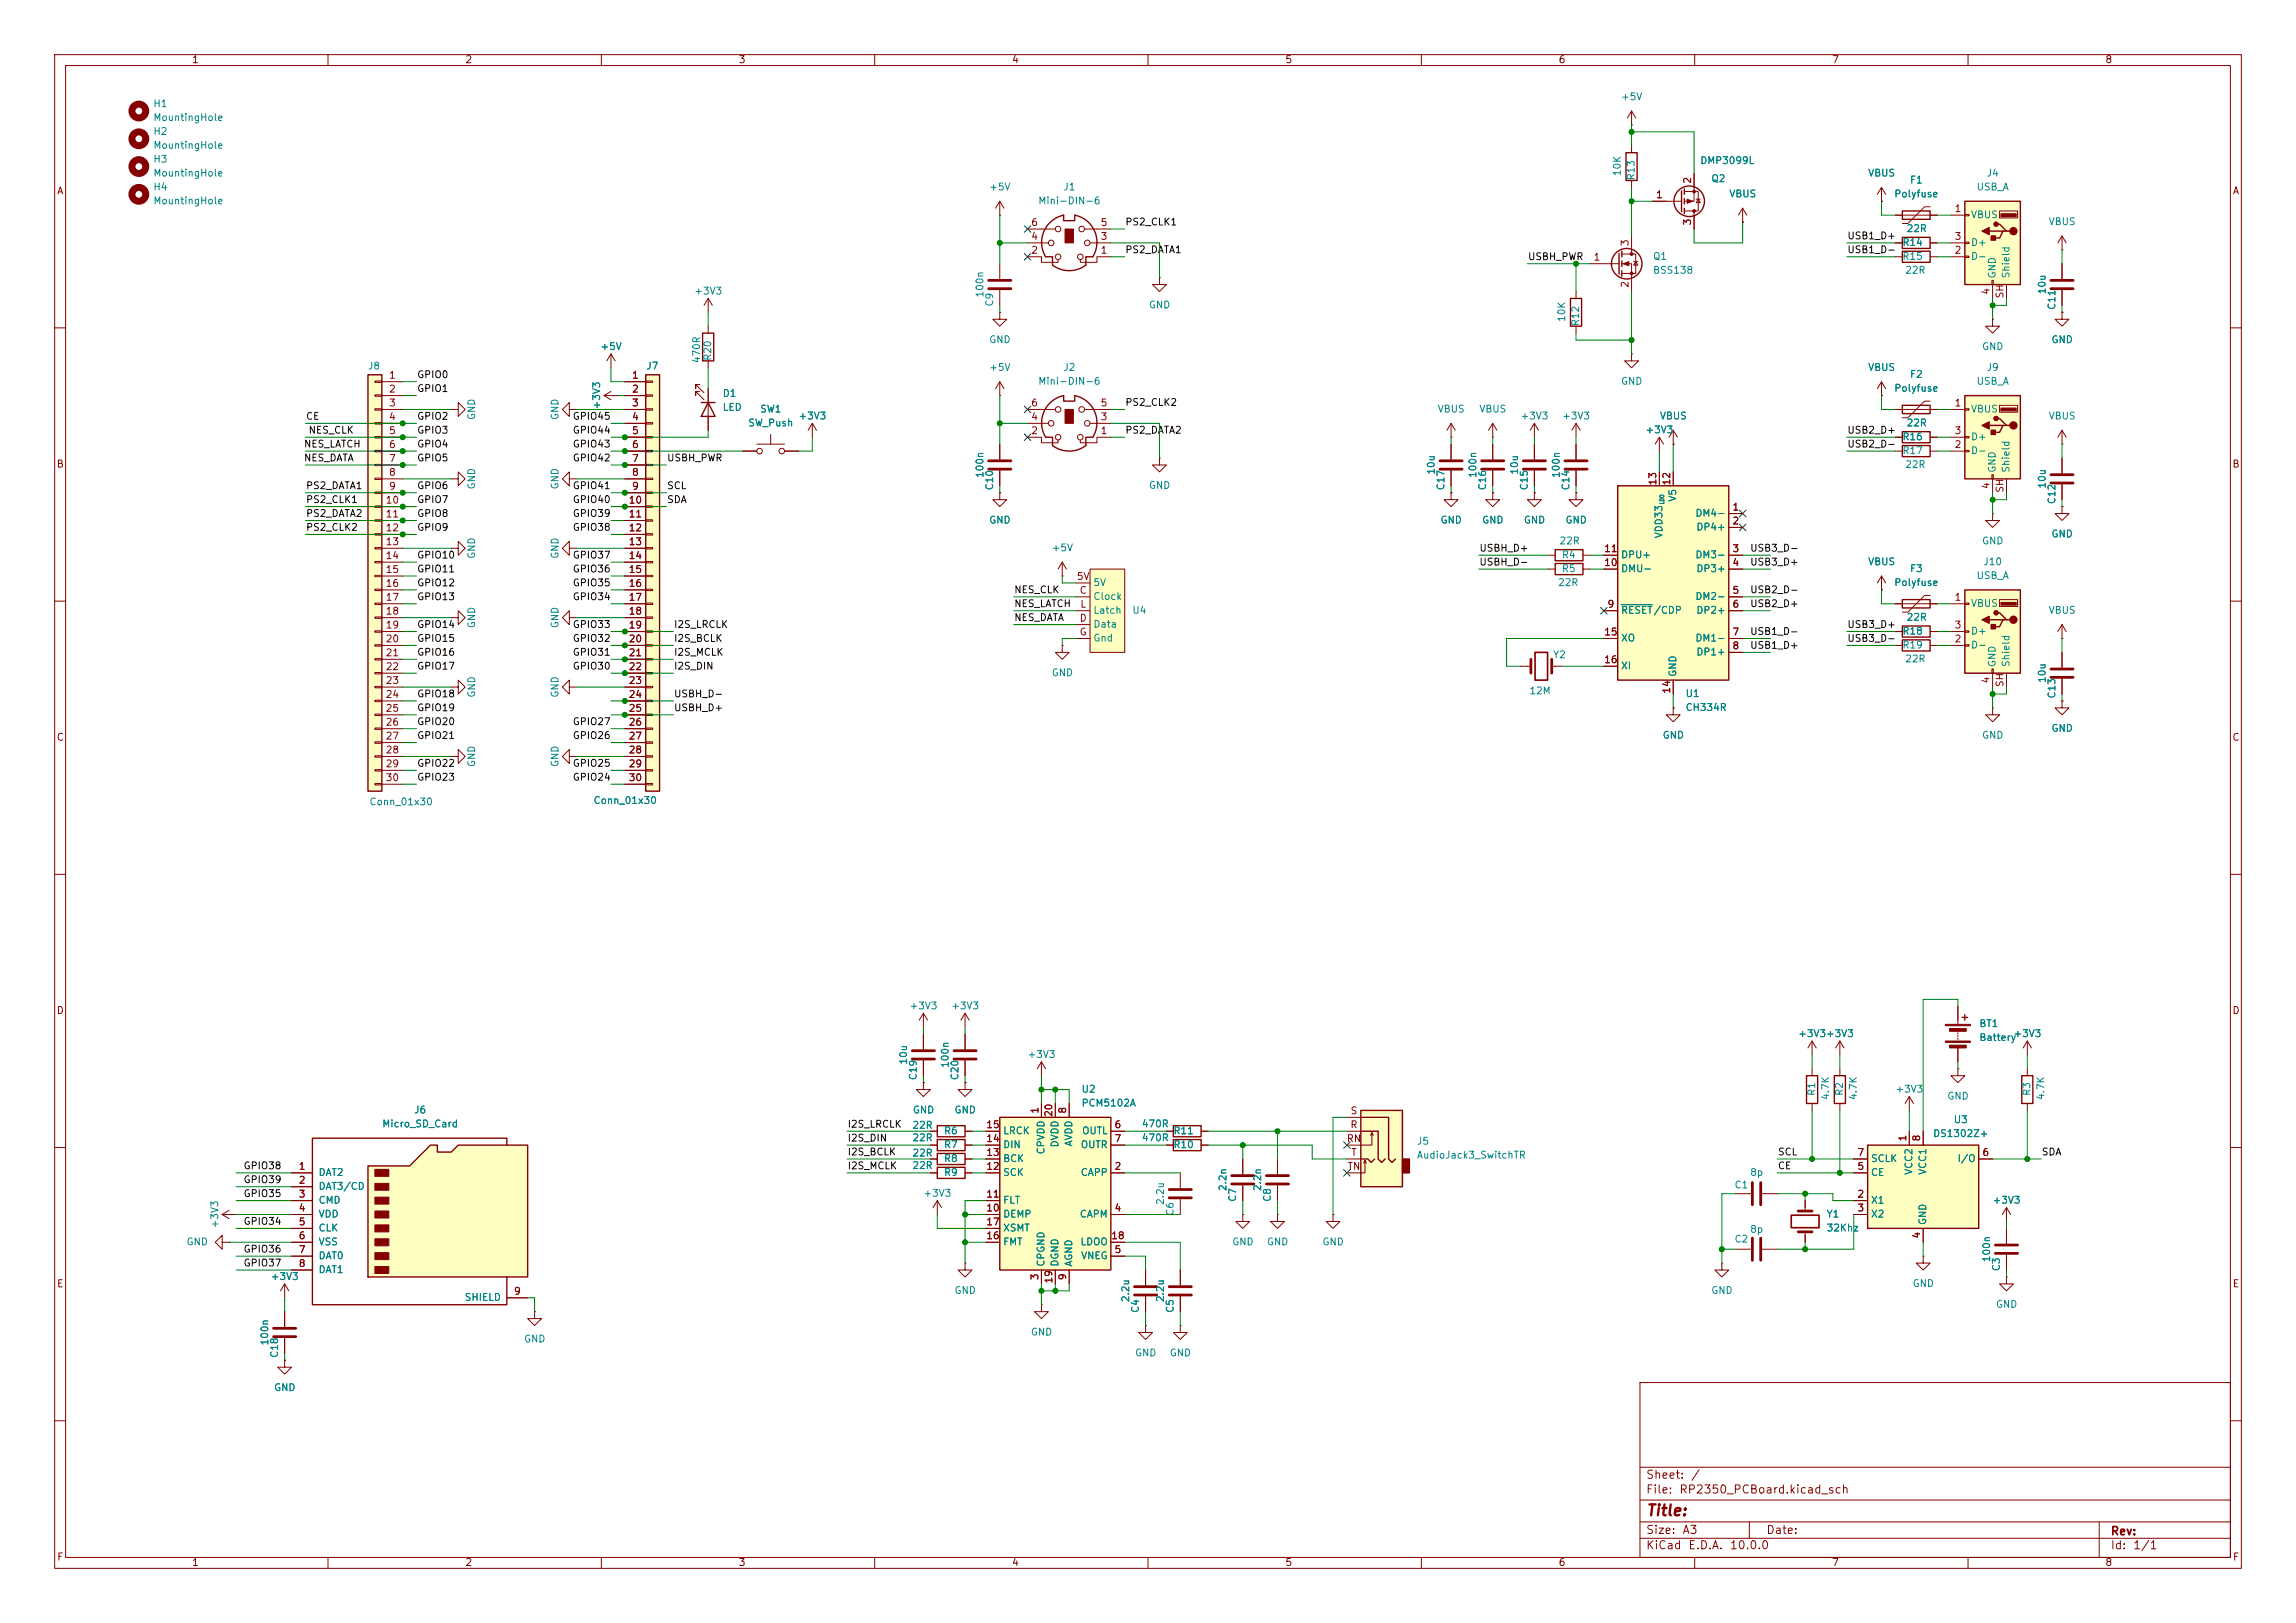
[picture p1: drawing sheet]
<svg xmlns="http://www.w3.org/2000/svg" width="420mm" height="297mm" viewBox="0 0 420 297" stroke-linecap="round" stroke-linejoin="round" font-family="sans-serif">
<defs><g id="words">
<text font-size="2" fill="#840000" x="301" y="277.9">Title:</text>
<g font-size="1.5" fill="#840000">
<text x="301" y="273.7">File:</text>
<text x="301" y="271">Sheet:</text>
<text x="307.1" y="273.7">RP2350_PCBoard.kicad_sch</text>
<text x="309.2" y="271">/</text>
<text x="301" y="281.1">Size:</text>
<text x="307.6" y="281.1">A3</text>
<text x="323" y="281.1">Date:</text>
<text x="386" y="281.3">Rev:</text>
<text x="301" y="283.9">KiCad</text>
<text x="308.7" y="283.9">E.D.A.</text>
<text x="316.3" y="283.9">10.0.0</text>
<text x="386" y="283.9">Id:</text>
<text x="390.1" y="283.9">1/1</text>
</g>
<g font-size="1.3" fill="#840000">
<text x="35" y="11.9">1</text>
<text x="85" y="11.9">2</text>
<text x="135" y="11.9">3</text>
<text x="185" y="11.9">4</text>
<text x="235" y="11.9">5</text>
<text x="285" y="11.9">6</text>
<text x="335" y="11.9">7</text>
<text x="385" y="11.9">8</text>
<text x="10.3" y="35.9">A</text>
<text x="309.6" y="33.7" transform="rotate(-90 309.6 33.7)">2</text>
<text x="408.3" y="35.9">A</text>
<text x="188.5" y="41.7">6</text>
<text x="201.2" y="41.7">5</text>
<text x="302.8" y="36.6">1</text>
<text x="309.6" y="41.3" transform="rotate(-90 309.6 41.3)">3</text>
<text x="357.4" y="39.1">1</text>
<text x="188.5" y="46.7">2</text>
<text x="188.5" y="44.2">4</text>
<text x="201.2" y="46.7">1</text>
<text x="201.2" y="44.2">3</text>
<text x="298.2" y="45.2" transform="rotate(-90 298.2 45.2)">3</text>
<text x="357.4" y="46.7">2</text>
<text x="357.4" y="44.2">3</text>
<text x="291.4" y="48">1</text>
<text x="298.2" y="52.8" transform="rotate(-90 298.2 52.8)">2</text>
<text x="364.2" y="54" transform="rotate(-90 364.2 54)">4</text>
<text x="366.8" y="54.7" transform="rotate(-90 366.8 54.7)">SH</text>
<text x="71" y="69.6">1</text>
<text x="115.5" y="69.6">1</text>
<text x="71" y="72.1">2</text>
<text x="71" y="74.7">3</text>
<text x="71" y="77.2">4</text>
<text x="115.5" y="72.1">2</text>
<text x="115.5" y="74.7">3</text>
<text x="115.5" y="77.2">4</text>
<text x="188.5" y="77.2">4</text>
<text x="188.5" y="74.7">6</text>
<text x="201.2" y="77.2">3</text>
<text x="201.2" y="74.7">5</text>
<text x="357.4" y="74.7">1</text>
<text x="71" y="79.8">5</text>
<text x="71" y="82.3">6</text>
<text x="115.5" y="79.8">5</text>
<text x="115.5" y="82.3">6</text>
<text x="188.5" y="79.8">2</text>
<text x="201.2" y="79.8">1</text>
<text x="357.4" y="82.3">2</text>
<text x="357.4" y="79.8">3</text>
<text x="10.3" y="85.9">B</text>
<text x="71" y="84.8">7</text>
<text x="71" y="87.4">8</text>
<text x="71" y="89.9">9</text>
<text x="115.5" y="84.8">7</text>
<text x="115.5" y="87.4">8</text>
<text x="115.5" y="89.9">9</text>
<text x="303.3" y="88.9" transform="rotate(-90 303.3 88.9)">13</text>
<text x="305.8" y="88.9" transform="rotate(-90 305.8 88.9)">12</text>
<text x="364.2" y="89.6" transform="rotate(-90 364.2 89.6)">4</text>
<text x="408.2" y="85.9">B</text>
<text x="70.4" y="92.5">10</text>
<text x="70.4" y="95">11</text>
<text x="114.9" y="92.5">10</text>
<text x="114.9" y="95">11</text>
<text x="316.8" y="93.7">1</text>
<text x="366.8" y="90.3" transform="rotate(-90 366.8 90.3)">SH</text>
<text x="70.4" y="97.5">12</text>
<text x="70.4" y="100.1">13</text>
<text x="114.9" y="97.5">12</text>
<text x="114.9" y="100.1">13</text>
<text x="293.3" y="101.3">11</text>
<text x="316.8" y="96.3">2</text>
<text x="316.8" y="101.3">3</text>
<text x="70.4" y="102.6">14</text>
<text x="70.4" y="105.2">15</text>
<text x="70.4" y="107.7">16</text>
<text x="114.9" y="102.6">14</text>
<text x="114.9" y="105.2">15</text>
<text x="114.9" y="107.7">16</text>
<text x="196.9" y="106.4">5V</text>
<text x="293.3" y="103.9">10</text>
<text x="316.8" y="103.9">4</text>
<text x="70.4" y="110.2">17</text>
<text x="70.4" y="112.8">18</text>
<text x="114.9" y="110.2">17</text>
<text x="114.9" y="112.8">18</text>
<text x="197.4" y="109">C</text>
<text x="197.5" y="111.5">L</text>
<text x="293.9" y="111.5">9</text>
<text x="316.8" y="109">5</text>
<text x="316.8" y="111.5">6</text>
<text x="357.4" y="110.2">1</text>
<text x="70.4" y="115.3">19</text>
<text x="70.4" y="117.9">20</text>
<text x="114.9" y="115.3">19</text>
<text x="114.9" y="117.9">20</text>
<text x="197.4" y="114">D</text>
<text x="197.4" y="116.6">G</text>
<text x="293.3" y="116.6">15</text>
<text x="316.8" y="116.6">7</text>
<text x="316.8" y="119.1">8</text>
<text x="357.4" y="117.9">2</text>
<text x="357.4" y="115.3">3</text>
<text x="70.4" y="120.4">21</text>
<text x="70.4" y="122.9">22</text>
<text x="70.4" y="125.5">23</text>
<text x="114.9" y="120.4">21</text>
<text x="114.9" y="122.9">22</text>
<text x="114.9" y="125.5">23</text>
<text x="293.3" y="121.7">16</text>
<text x="364.2" y="125.2" transform="rotate(-90 364.2 125.2)">4</text>
<text x="366.8" y="125.8" transform="rotate(-90 366.8 125.8)">SH</text>
<text x="70.4" y="128">24</text>
<text x="70.4" y="130.6">25</text>
<text x="114.9" y="128">24</text>
<text x="114.9" y="130.6">25</text>
<text x="305.8" y="127" transform="rotate(-90 305.8 127)">14</text>
<text x="10.3" y="135.9">C</text>
<text x="70.4" y="133.1">26</text>
<text x="70.4" y="135.6">27</text>
<text x="114.9" y="133.1">26</text>
<text x="114.9" y="135.6">27</text>
<text x="408.2" y="135.9">C</text>
<text x="70.4" y="138.2">28</text>
<text x="70.4" y="140.7">29</text>
<text x="70.4" y="143.3">30</text>
<text x="114.9" y="138.2">28</text>
<text x="114.9" y="140.7">29</text>
<text x="114.9" y="143.3">30</text>
<text x="10.3" y="185.9">D</text>
<text x="408.2" y="185.9">D</text>
<text x="190.2" y="203.9" transform="rotate(-90 190.2 203.9)">1</text>
<text x="195.3" y="203.9" transform="rotate(-90 195.3 203.9)">8</text>
<text x="180.3" y="209.3">14</text>
<text x="180.3" y="206.8">15</text>
<text x="192.8" y="204.5" transform="rotate(-90 192.8 204.5)">20</text>
<text x="203.8" y="206.8">6</text>
<text x="203.8" y="209.3">7</text>
<text x="246.2" y="209.3">RN</text>
<text x="246.9" y="206.8">R</text>
<text x="246.9" y="204.2">S</text>
<text x="349" y="209" transform="rotate(-90 349 209)">1</text>
<text x="351.5" y="209" transform="rotate(-90 351.5 209)">8</text>
<text x="54.5" y="214.4">1</text>
<text x="180.3" y="214.4">12</text>
<text x="180.3" y="211.8">13</text>
<text x="203.8" y="214.4">2</text>
<text x="246.4" y="214.4">TN</text>
<text x="247.1" y="211.8">T</text>
<text x="339.7" y="214.4">5</text>
<text x="339.7" y="211.8">7</text>
<text x="362.5" y="211.8">6</text>
<text x="54.5" y="216.9">2</text>
<text x="54.5" y="219.5">3</text>
<text x="54.5" y="222">4</text>
<text x="180.3" y="222">10</text>
<text x="180.3" y="219.5">11</text>
<text x="203.8" y="222">4</text>
<text x="339.7" y="219.5">2</text>
<text x="339.7" y="222">3</text>
<text x="54.5" y="224.5">5</text>
<text x="54.5" y="227.1">6</text>
<text x="180.3" y="227.1">16</text>
<text x="180.3" y="224.5">17</text>
<text x="203.2" y="227.1">18</text>
<text x="351.5" y="226.8" transform="rotate(-90 351.5 226.8)">4</text>
<text x="54.5" y="229.6">7</text>
<text x="54.5" y="232.2">8</text>
<text x="203.8" y="229.6">5</text>
<text x="10.3" y="235.9">E</text>
<text x="93.9" y="237.2">9</text>
<text x="190.2" y="234.4" transform="rotate(-90 190.2 234.4)">3</text>
<text x="192.8" y="235" transform="rotate(-90 192.8 235)">19</text>
<text x="195.3" y="234.4" transform="rotate(-90 195.3 234.4)">9</text>
<text x="408.3" y="235.9">E</text>
<text x="10.3" y="285.9">F</text>
<text x="35" y="286.9">1</text>
<text x="85" y="286.9">2</text>
<text x="135" y="286.9">3</text>
<text x="185" y="286.9">4</text>
<text x="235" y="286.9">5</text>
<text x="285" y="286.9">6</text>
<text x="335" y="286.9">7</text>
<text x="385" y="286.9">8</text>
<text x="408.3" y="285.9">F</text>
</g>
<g font-size="1.3" fill="#008484">
<text x="27.9" y="19.9">H1</text>
<text x="27.9" y="22.5">MountingHole</text>
<text x="296.4" y="18.6">+5V</text>
<text x="27.9" y="25">H2</text>
<text x="27.9" y="27.5">MountingHole</text>
<text x="27.9" y="30.1">H3</text>
<text x="27.9" y="32.6">MountingHole</text>
<text x="27.9" y="35.2">H4</text>
<text x="180.8" y="35.2">+5V</text>
<text x="194.4" y="35.2">J1</text>
<text x="296.8" y="32.3" transform="rotate(-90 296.8 32.3)">10K</text>
<text x="299.3" y="33.1" transform="rotate(-90 299.3 33.1)">R13</text>
<text x="310.9" y="30.3">DMP3099L</text>
<text x="312.9" y="33.6">Q2</text>
<text x="341.6" y="32.6">VBUS</text>
<text x="349.3" y="33.9">F1</text>
<text x="361.5" y="35.2">USB_A</text>
<text x="363.3" y="32.6">J4</text>
<text x="27.9" y="37.7">MountingHole</text>
<text x="189.8" y="37.7">Mini-DIN-6</text>
<text x="316.2" y="36.4">VBUS</text>
<text x="346.4" y="36.4">Polyfuse</text>
<text x="360.4" y="40.2">VBUS</text>
<text x="374.6" y="41.5">VBUS</text>
<text x="302.3" y="47.9">Q1</text>
<text x="347.9" y="45.3">R14</text>
<text x="347.9" y="47.9">R15</text>
<text x="348.7" y="42.8">22R</text>
<text x="360.4" y="47.9">D-</text>
<text x="360.4" y="45.3">D+</text>
<text x="302.3" y="50.4">BSS138</text>
<text x="348.4" y="50.4">22R</text>
<text x="365.4" y="51.1" transform="rotate(-90 365.4 51.1)">GND</text>
<text x="367.9" y="51.1" transform="rotate(-90 367.9 51.1)">Shield</text>
<text x="374.5" y="54" transform="rotate(-90 374.5 54)">10u</text>
<text x="126.9" y="54.2">+3V3</text>
<text x="180.2" y="54.6" transform="rotate(-90 180.2 54.6)">100n</text>
<text x="182" y="56.2" transform="rotate(-90 182 56.2)">C9</text>
<text x="210.1" y="56.7">GND</text>
<text x="286.6" y="59" transform="rotate(-90 286.6 59)">10K</text>
<text x="289.2" y="59.8" transform="rotate(-90 289.2 59.8)">R12</text>
<text x="376.3" y="56.8" transform="rotate(-90 376.3 56.8)">C11</text>
<text x="109.7" y="64.4">+5V</text>
<text x="180.8" y="63.1">GND</text>
<text x="362.5" y="64.4">GND</text>
<text x="375.2" y="63.1">GND</text>
<text x="67.2" y="67.9">J8</text>
<text x="118.1" y="67.9">J7</text>
<text x="128.4" y="66.6" transform="rotate(-90 128.4 66.6)">470R</text>
<text x="130.4" y="66.1" transform="rotate(-90 130.4 66.1)">R20</text>
<text x="180.8" y="68.2">+5V</text>
<text x="189.8" y="70.7">Mini-DIN-6</text>
<text x="194.4" y="68.2">J2</text>
<text x="296.4" y="70.7">GND</text>
<text x="341.6" y="68.2">VBUS</text>
<text x="346.4" y="72">Polyfuse</text>
<text x="349.3" y="69.4">F2</text>
<text x="361.5" y="70.7">USB_A</text>
<text x="363.3" y="68.2">J9</text>
<text x="87.2" y="77" transform="rotate(-90 87.2 77)">GND</text>
<text x="102.5" y="77" transform="rotate(-90 102.5 77)">GND</text>
<text x="110.1" y="75" transform="rotate(-90 110.1 75)">+3V3</text>
<text x="132.1" y="72.9">D1</text>
<text x="132.1" y="75.5">LED</text>
<text x="138.9" y="75.8">SW1</text>
<text x="145.9" y="77.1">+3V3</text>
<text x="262.9" y="75.8">VBUS</text>
<text x="270.5" y="75.8">VBUS</text>
<text x="278" y="77.1">+3V3</text>
<text x="285.6" y="77.1">+3V3</text>
<text x="303.5" y="77.1">VBUS</text>
<text x="360.4" y="75.8">VBUS</text>
<text x="374.6" y="77.1">VBUS</text>
<text x="136.8" y="78.3">SW_Push</text>
<text x="300.9" y="79.6">+3V3</text>
<text x="347.9" y="83.4">R17</text>
<text x="347.9" y="80.9">R16</text>
<text x="348.7" y="78.3">22R</text>
<text x="360.4" y="83.4">D-</text>
<text x="360.4" y="80.9">D+</text>
<text x="87.2" y="89.7" transform="rotate(-90 87.2 89.7)">GND</text>
<text x="102.5" y="89.7" transform="rotate(-90 102.5 89.7)">GND</text>
<text x="180.2" y="87.6" transform="rotate(-90 180.2 87.6)">100n</text>
<text x="182" y="89.8" transform="rotate(-90 182 89.8)">C10</text>
<text x="210.1" y="89.8">GND</text>
<text x="262.7" y="87" transform="rotate(-90 262.7 87)">10u</text>
<text x="264.5" y="89.8" transform="rotate(-90 264.5 89.8)">C17</text>
<text x="270.4" y="87.6" transform="rotate(-90 270.4 87.6)">100n</text>
<text x="272.1" y="89.8" transform="rotate(-90 272.1 89.8)">C16</text>
<text x="278" y="87" transform="rotate(-90 278 87)">10u</text>
<text x="279.8" y="89.8" transform="rotate(-90 279.8 89.8)">C15</text>
<text x="285.6" y="87.6" transform="rotate(-90 285.6 87.6)">100n</text>
<text x="287.4" y="89.8" transform="rotate(-90 287.4 89.8)">C14</text>
<text x="348.4" y="86">22R</text>
<text x="365.4" y="86.6" transform="rotate(-90 365.4 86.6)">GND</text>
<text x="367.9" y="86.6" transform="rotate(-90 367.9 86.6)">Shield</text>
<text x="374.5" y="89.5" transform="rotate(-90 374.5 89.5)">10u</text>
<text x="306.9" y="91.9" transform="rotate(-90 306.9 91.9)">V5</text>
<text x="310" y="94.8">DM4-</text>
<text x="376.3" y="92.4" transform="rotate(-90 376.3 92.4)">C12</text>
<text x="180.8" y="96.1">GND</text>
<text x="192.3" y="101.2">+5V</text>
<text x="263.4" y="96.1">GND</text>
<text x="271" y="96.1">GND</text>
<text x="278.6" y="96.1">GND</text>
<text x="285.2" y="99.9">22R</text>
<text x="286.3" y="96.1">GND</text>
<text x="304.4" y="98.6" transform="rotate(-90 304.4 98.6)">VDD33</text>
<text x="310.2" y="97.4">DP4+</text>
<text x="362.5" y="99.9">GND</text>
<text x="375.2" y="98.7">GND</text>
<text x="87.2" y="102.4" transform="rotate(-90 87.2 102.4)">GND</text>
<text x="102.5" y="102.4" transform="rotate(-90 102.5 102.4)">GND</text>
<text x="199.9" y="107.5">5V</text>
<text x="284.9" y="107.5">22R</text>
<text x="285.6" y="105">R5</text>
<text x="285.6" y="102.5">R4</text>
<text x="296.4" y="105">DMU-</text>
<text x="296.4" y="102.5">DPU+</text>
<text x="310" y="102.5">DM3-</text>
<text x="310.2" y="105">DP3+</text>
<text x="341.6" y="103.7">VBUS</text>
<text x="346.4" y="107.5">Polyfuse</text>
<text x="349.3" y="105">F3</text>
<text x="361.5" y="106.3">USB_A</text>
<text x="362.7" y="103.7">J10</text>
<text x="199.9" y="110.1">Clock</text>
<text x="199.9" y="112.6">Latch</text>
<text x="207" y="112.6">U4</text>
<text x="296.4" y="112.6">RESET/CDP</text>
<text x="310" y="110.1">DM2-</text>
<text x="310.2" y="112.6">DP2+</text>
<text x="348.7" y="113.9">22R</text>
<text x="360.4" y="111.4">VBUS</text>
<text x="374.6" y="112.6">VBUS</text>
<text x="87.2" y="115.1" transform="rotate(-90 87.2 115.1)">GND</text>
<text x="102.5" y="115.1" transform="rotate(-90 102.5 115.1)">GND</text>
<text x="199.9" y="115.2">Data</text>
<text x="199.9" y="117.7">Gnd</text>
<text x="296.4" y="117.7">XO</text>
<text x="310" y="117.7">DM1-</text>
<text x="347.9" y="116.4">R18</text>
<text x="347.9" y="119">R19</text>
<text x="360.4" y="119">D-</text>
<text x="360.4" y="116.4">D+</text>
<text x="192.3" y="124.1">GND</text>
<text x="284" y="120.8">Y2</text>
<text x="296.4" y="122.8">XI</text>
<text x="306.9" y="124" transform="rotate(-90 306.9 124)">GND</text>
<text x="310.2" y="120.2">DP1+</text>
<text x="348.4" y="121.5">22R</text>
<text x="365.4" y="122.2" transform="rotate(-90 365.4 122.2)">GND</text>
<text x="367.9" y="122.2" transform="rotate(-90 367.9 122.2)">Shield</text>
<text x="374.5" y="125.1" transform="rotate(-90 374.5 125.1)">10u</text>
<text x="87.2" y="127.8" transform="rotate(-90 87.2 127.8)">GND</text>
<text x="102.5" y="127.8" transform="rotate(-90 102.5 127.8)">GND</text>
<text x="279.6" y="127.4">12M</text>
<text x="308.2" y="127.9">U1</text>
<text x="308.2" y="130.4">CH334R</text>
<text x="376.3" y="127.9" transform="rotate(-90 376.3 127.9)">C13</text>
<text x="304" y="135.5">GND</text>
<text x="362.5" y="135.5">GND</text>
<text x="375.2" y="134.2">GND</text>
<text x="87.2" y="140.5" transform="rotate(-90 87.2 140.5)">GND</text>
<text x="102.5" y="140.5" transform="rotate(-90 102.5 140.5)">GND</text>
<text x="67.5" y="147.7">Conn_01x30</text>
<text x="108.5" y="147.4">Conn_01x30</text>
<text x="166.3" y="185">+3V3</text>
<text x="173.9" y="185">+3V3</text>
<text x="328.8" y="190.1">+3V3+3V3</text>
<text x="362" y="188.3">BT1</text>
<text x="362" y="190.8">Battery</text>
<text x="368.2" y="190.1">+3V3</text>
<text x="166.2" y="194.9" transform="rotate(-90 166.2 194.9)">10u</text>
<text x="168" y="197.8" transform="rotate(-90 168 197.8)">C19</text>
<text x="173.8" y="195.5" transform="rotate(-90 173.8 195.5)">100n</text>
<text x="175.6" y="197.8" transform="rotate(-90 175.6 197.8)">C20</text>
<text x="187.9" y="193.9">+3V3</text>
<text x="197.7" y="200.3">U2</text>
<text x="197.7" y="202.8">PCM5102A</text>
<text x="332.3" y="200.7" transform="rotate(-90 332.3 200.7)">R1</text>
<text x="334.9" y="201.4" transform="rotate(-90 334.9 201.4)">4.7K</text>
<text x="337.4" y="200.7" transform="rotate(-90 337.4 200.7)">R2</text>
<text x="340" y="201.4" transform="rotate(-90 340 201.4)">4.7K</text>
<text x="346.6" y="200.3">+3V3</text>
<text x="356.1" y="201.5">GND</text>
<text x="371.7" y="200.7" transform="rotate(-90 371.7 200.7)">R3</text>
<text x="374.2" y="201.4" transform="rotate(-90 374.2 201.4)">4.7K</text>
<text x="69.8" y="206.6">Micro_SD_Card</text>
<text x="75.6" y="204.1">J6</text>
<text x="166.8" y="206.9">22R</text>
<text x="166.8" y="209.1">22R</text>
<text x="166.9" y="204.1">GND</text>
<text x="172.6" y="207.9">R6</text>
<text x="174.5" y="204.1">GND</text>
<text x="183.4" y="207.9">LRCK</text>
<text x="196.4" y="209.9" transform="rotate(-90 196.4 209.9)">AVDD</text>
<text x="197.8" y="207.9">OUTL</text>
<text x="208.8" y="206.6">470R</text>
<text x="208.8" y="209.1">470R</text>
<text x="214.5" y="207.9">R11</text>
<text x="259.1" y="209.8">J5</text>
<text x="353.5" y="208.4">DS1302Z+</text>
<text x="357.3" y="205.8">U3</text>
<text x="58.2" y="215.5">DAT2</text>
<text x="166.8" y="211.9">22R</text>
<text x="166.8" y="214.2">22R</text>
<text x="172.6" y="213">R8</text>
<text x="172.6" y="215.5">R9</text>
<text x="172.6" y="210.4">R7</text>
<text x="183.4" y="215.5">SCK</text>
<text x="183.4" y="213">BCK</text>
<text x="183.4" y="210.4">DIN</text>
<text x="191.4" y="211.3" transform="rotate(-90 191.4 211.3)">CPVDD</text>
<text x="193.9" y="210.1" transform="rotate(-90 193.9 210.1)">DVDD</text>
<text x="197.6" y="215.5">CAPP</text>
<text x="197.6" y="210.4">OUTR</text>
<text x="214.5" y="210.4">R10</text>
<text x="259.1" y="212.3">AudioJack3_SwitchTR</text>
<text x="320" y="215.5">8p</text>
<text x="342.1" y="215.5">CE</text>
<text x="342.1" y="213">SCLK</text>
<text x="350.1" y="215.1" transform="rotate(-90 350.1 215.1)">VCC2</text>
<text x="352.7" y="215.1" transform="rotate(-90 352.7 215.1)">VCC1</text>
<text x="358" y="213">I/O</text>
<text x="58.2" y="218">DAT3/CD</text>
<text x="58.2" y="220.6">CMD</text>
<text x="168.8" y="219.3">+3V3</text>
<text x="183.4" y="220.6">FLT</text>
<text x="213.2" y="220.6" transform="rotate(-90 213.2 220.6)">2.2u</text>
<text x="224.6" y="218.1" transform="rotate(-90 224.6 218.1)">2.2n</text>
<text x="226.4" y="220" transform="rotate(-90 226.4 220)">C7</text>
<text x="231" y="218.1" transform="rotate(-90 231 218.1)">2.2n</text>
<text x="232.8" y="220" transform="rotate(-90 232.8 220)">C8</text>
<text x="317.2" y="217.8">C1</text>
<text x="342.1" y="220.6">X1</text>
<text x="364.4" y="220.6">+3V3</text>
<text x="40.2" y="224.9" transform="rotate(-90 40.2 224.9)">+3V3</text>
<text x="58.2" y="223.1">VDD</text>
<text x="58.2" y="225.7">CLK</text>
<text x="183.4" y="223.1">DEMP</text>
<text x="183.4" y="225.7">XSMT</text>
<text x="197.4" y="223.1">CAPM</text>
<text x="215" y="222.6" transform="rotate(-90 215 222.6)">C6</text>
<text x="317.2" y="227.7">C2</text>
<text x="320" y="225.9">8p</text>
<text x="334" y="223.1">Y1</text>
<text x="334" y="225.7">32Khz</text>
<text x="342.1" y="223.1">X2</text>
<text x="352.7" y="224.3" transform="rotate(-90 352.7 224.3)">GND</text>
<text x="34" y="228.2">GND</text>
<text x="58.2" y="228.2">VSS</text>
<text x="58.2" y="230.7">DAT0</text>
<text x="58.2" y="233.3">DAT1</text>
<text x="183.4" y="228.2">FMT</text>
<text x="191.4" y="231.9" transform="rotate(-90 191.4 231.9)">CPGND</text>
<text x="193.9" y="231.9" transform="rotate(-90 193.9 231.9)">DGND</text>
<text x="196.4" y="231.9" transform="rotate(-90 196.4 231.9)">AGND</text>
<text x="197.5" y="228.2">LDOO</text>
<text x="197.7" y="230.7">VNEG</text>
<text x="225.3" y="228.2">GND</text>
<text x="231.6" y="228.2">GND</text>
<text x="241.8" y="228.2">GND</text>
<text x="364.3" y="231.1" transform="rotate(-90 364.3 231.1)">100n</text>
<text x="366.1" y="232.7" transform="rotate(-90 366.1 232.7)">C3</text>
<text x="49.4" y="234.5">+3V3</text>
<text x="84.9" y="238.4">SHIELD</text>
<text x="174.5" y="237.1">GND</text>
<text x="206.9" y="238.4" transform="rotate(-90 206.9 238.4)">2.2u</text>
<text x="213.2" y="238.4" transform="rotate(-90 213.2 238.4)">2.2u</text>
<text x="312.9" y="237.1">GND</text>
<text x="349.8" y="235.8">GND</text>
<text x="365" y="239.6">GND</text>
<text x="95.8" y="246">GND</text>
<text x="188.5" y="244.7">GND</text>
<text x="208.6" y="240.4" transform="rotate(-90 208.6 240.4)">C4</text>
<text x="215" y="240.4" transform="rotate(-90 215 240.4)">C5</text>
<text x="49.4" y="246.3" transform="rotate(-90 49.4 246.3)">100n</text>
<text x="51.2" y="248.6" transform="rotate(-90 51.2 248.6)">C18</text>
<text x="207.5" y="248.5">GND</text>
<text x="213.9" y="248.5">GND</text>
<text x="50" y="254.9">GND</text>
</g>
<g font-size="1.3">
<text x="205.7" y="41.6">PS2_CLK1</text>
<text x="205.7" y="46.6">PS2_DATA1</text>
<text x="279.4" y="47.9">USBH_PWR</text>
<text x="337.8" y="44.1">USB1_D+</text>
<text x="337.8" y="46.6">USB1_D-</text>
<text x="76.2" y="69.5">GPIO0</text>
<text x="55.9" y="77.1">CE</text>
<text x="76.2" y="72">GPIO1</text>
<text x="76.2" y="77.1">GPIO2</text>
<text x="104.7" y="77.1">GPIO45</text>
<text x="205.7" y="74.6">PS2_CLK2</text>
<text x="55.5" y="82.2">NES_LATCH</text>
<text x="56.3" y="79.7">NES_CLK</text>
<text x="76.2" y="82.2">GPIO4</text>
<text x="76.2" y="79.7">GPIO3</text>
<text x="104.7" y="79.7">GPIO44</text>
<text x="104.7" y="82.2">GPIO43</text>
<text x="205.7" y="79.7">PS2_DATA2</text>
<text x="337.8" y="79.7">USB2_D+</text>
<text x="337.8" y="82.2">USB2_D-</text>
<text x="55.5" y="84.7">NES_DATA</text>
<text x="55.9" y="89.8">PS2_DATA1</text>
<text x="76.2" y="84.7">GPIO5</text>
<text x="76.2" y="89.8">GPIO6</text>
<text x="104.7" y="89.8">GPIO41</text>
<text x="104.7" y="84.7">GPIO42</text>
<text x="121.9" y="84.7">USBH_PWR</text>
<text x="121.9" y="89.8">SCL</text>
<text x="55.9" y="92.4">PS2_CLK1</text>
<text x="55.9" y="94.9">PS2_DATA2</text>
<text x="76.2" y="92.4">GPIO7</text>
<text x="76.2" y="94.9">GPIO8</text>
<text x="104.7" y="94.9">GPIO39</text>
<text x="104.7" y="92.4">GPIO40</text>
<text x="121.9" y="92.4">SDA</text>
<text x="55.9" y="97.4">PS2_CLK2</text>
<text x="76.2" y="97.4">GPIO9</text>
<text x="104.7" y="97.4">GPIO38</text>
<text x="270.5" y="101.3">USBH_D+</text>
<text x="320" y="101.3">USB3_D-</text>
<text x="76.2" y="107.6">GPIO12</text>
<text x="76.2" y="105.1">GPIO11</text>
<text x="76.2" y="102.5">GPIO10</text>
<text x="104.7" y="105.1">GPIO36</text>
<text x="104.7" y="107.6">GPIO35</text>
<text x="104.7" y="102.5">GPIO37</text>
<text x="270.5" y="103.8">USBH_D-</text>
<text x="320" y="103.8">USB3_D+</text>
<text x="76.2" y="110.1">GPIO13</text>
<text x="104.7" y="110.1">GPIO34</text>
<text x="185.4" y="108.9">NES_CLK</text>
<text x="185.4" y="111.4">NES_LATCH</text>
<text x="185.4" y="114">NES_DATA</text>
<text x="320" y="108.9">USB2_D-</text>
<text x="320" y="111.4">USB2_D+</text>
<text x="76.2" y="115.2">GPIO14</text>
<text x="76.2" y="117.8">GPIO15</text>
<text x="104.7" y="115.2">GPIO33</text>
<text x="104.7" y="117.8">GPIO32</text>
<text x="123.2" y="117.8">I2S_BCLK</text>
<text x="123.2" y="115.2">I2S_LRCLK</text>
<text x="320" y="119">USB1_D+</text>
<text x="320" y="116.5">USB1_D-</text>
<text x="337.8" y="117.8">USB3_D-</text>
<text x="337.8" y="115.2">USB3_D+</text>
<text x="76.2" y="122.8">GPIO17</text>
<text x="76.2" y="120.3">GPIO16</text>
<text x="104.7" y="122.8">GPIO30</text>
<text x="104.7" y="120.3">GPIO31</text>
<text x="123.2" y="122.8">I2S_DIN</text>
<text x="123.2" y="120.3">I2S_MCLK</text>
<text x="76.2" y="130.5">GPIO19</text>
<text x="76.2" y="127.9">GPIO18</text>
<text x="123.2" y="130.5">USBH_D+</text>
<text x="123.2" y="127.9">USBH_D-</text>
<text x="76.2" y="135.5">GPIO21</text>
<text x="76.2" y="133">GPIO20</text>
<text x="104.7" y="133">GPIO27</text>
<text x="104.7" y="135.5">GPIO26</text>
<text x="76.2" y="140.6">GPIO22</text>
<text x="76.2" y="143.2">GPIO23</text>
<text x="104.7" y="140.6">GPIO25</text>
<text x="104.7" y="143.2">GPIO24</text>
<text x="154.9" y="209.2">I2S_DIN</text>
<text x="154.9" y="206.7">I2S_LRCLK</text>
<text x="44.4" y="214.3">GPIO38</text>
<text x="154.9" y="211.7">I2S_BCLK</text>
<text x="154.9" y="214.3">I2S_MCLK</text>
<text x="325.1" y="214.3">CE</text>
<text x="325.1" y="211.7">SCL</text>
<text x="373.4" y="211.7">SDA</text>
<text x="44.4" y="216.8">GPIO39</text>
<text x="44.4" y="219.4">GPIO35</text>
<text x="44.4" y="224.4">GPIO34</text>
<text x="44.4" y="229.5">GPIO36</text>
<text x="44.4" y="232.1">GPIO37</text>
</g>
<text font-size=".8" fill="#008484" x="304.6" y="92.4" transform="rotate(-90 304.6 92.4)">LDO</text>
</g></defs>
<g fill="none" stroke="#840000" stroke-width=".18">
<path d="M10 10h400v277h-400zM12 12h396v273h-396zM60 10v2M110 10v2M160 10v2M210 10v2M260 10v2M310 10v2M360 10v2M10 60h2M82.5 74.9h1.3v-1.2l1.3 1.2-1.3 1.3v-1.3M104.1 74.9v1.3l-1.2-1.3 1.2-1.2v1.2h1.3"/>
<path d="M408 60h2M104.1 87.6v1.3l-1.2-1.3 1.2-1.2v1.2h1.3M10 110h2M82.5 113h1.3v-1.2l1.3 1.2-1.3 1.3v-1.3M104.1 113v1.3l-1.2-1.3 1.2-1.2v1.2h1.3M408 110h2M306.1 129.5v1.3h1.2l-1.2 1.3-1.3-1.3h1.3M306.1 129.5h.1M10 160h2M408 160h2M10 210h2M171.4 219.7l-.7 1.3"/>
<path d="M171.4 219.7l.8 1.3M171.4 219.7v2.5M408 210h2M176.5 231.1v1.3h1.3l-1.3 1.3-1.2-1.3h1.2M176.5 231.1h.1M300 253h108v32h-108zM10 260h2M300 278.5h108M300 274.5h108M300 268.5h108M320 278.5v3M384 278.5v6.5"/>
<path d="M408 260h2M60 285v2M110 285v2M160 285v2M210 285v2M260 285v2M300 281.5h108M310 285v2M360 285v2"/>
</g>
<g fill="none" stroke="#840000" stroke-width="1.3">
<circle cx="25.4" cy="20.3" r="1.27"/>
<circle cx="25.4" cy="25.4" r="1.27"/>
<circle cx="25.4" cy="30.5" r="1.27"/>
<circle cx="25.4" cy="35.6" r="1.27"/>
</g>
<path d="M118.1 68.6h2.5v76.2h-2.5z" fill="#ffffc2"/>
<path d="M118.1 68.6h2.5v76.2h-2.5z" fill="none" stroke="#840000" stroke-width=".25"/>
<g fill="none" stroke="#840000" stroke-width=".18">
<path d="M114.3 69.9h3.8M114.3 72.4h3.8M114.3 74.9h3.8M114.3 77.5h3.8M118.1 69.7h1.3v.3h-1.3zM118.1 72.3h1.3v.2h-1.3zM118.1 74.8h1.3v.3h-1.3zM118.1 77.3h1.3v.3h-1.3zM118.1 79.9h1.3v.2h-1.3zM114.3 80h3.8M114.3 82.6h3.8M114.3 85.1h3.8"/>
<path d="M114.3 87.6h3.8M114.3 90.2h3.8M114.3 92.7h3.8M114.3 95.3h3.8M114.3 97.8h3.8M118.1 82.4h1.3v.3h-1.3zM118.1 85h1.3v.2h-1.3zM118.1 87.5h1.3v.3h-1.3zM118.1 90h1.3v.3h-1.3zM118.1 92.6h1.3v.2h-1.3zM118.1 95.1h1.3v.3h-1.3zM118.1 97.7h1.3v.2h-1.3z"/>
<path d="M104.1 100.3v1.3l-1.2-1.3 1.2-1.2v1.2h1.3M114.3 100.3h3.8M114.3 102.9h3.8M114.3 105.4h3.8M114.3 108h3.8M114.3 110.5h3.8M114.3 113h3.8M114.3 115.6h3.8M114.3 118.1h3.8M118.1 100.2h1.3v.3h-1.3zM118.1 102.7h1.3v.3h-1.3zM118.1 105.3h1.3v.2h-1.3z"/>
<path d="M118.1 107.8h1.3v.3h-1.3zM118.1 110.4h1.3v.2h-1.3zM118.1 112.9h1.3v.3h-1.3zM118.1 115.4h1.3v.3h-1.3zM118.1 118h1.3v.2h-1.3zM114.3 120.7h3.8M114.3 123.2h3.8M114.3 125.7h3.8M114.3 128.3h3.8M114.3 130.8h3.8M114.3 133.4h3.8M114.3 135.9h3.8"/>
<path d="M114.3 138.4h3.8M118.1 120.5h1.3v.3h-1.3zM118.1 123.1h1.3v.2h-1.3zM118.1 125.6h1.3v.3h-1.3zM118.1 128.1h1.3v.3h-1.3zM118.1 130.7h1.3v.2h-1.3zM118.1 133.2h1.3v.3h-1.3zM118.1 135.8h1.3v.2h-1.3zM118.1 138.3h1.3v.3h-1.3zM114.3 141h3.8M114.3 143.5h3.8M118.1 140.8h1.3v.3h-1.3z"/>
<path d="M118.1 143.4h1.3v.2h-1.3z"/>
</g>
<path d="M67.3 68.6h2.5v76.2h-2.5z" fill="#ffffc2"/>
<path d="M199.9 47a5 5 0 0 0-3.3-7.6v1h-2v-1a5.1 5.1 0 0 0-3.3 7.6h1.2v1.5a5.1 5.1 0 0 0 6.1 0v-1.5h1.3M67.3 68.6h2.5v76.2h-2.5zM191.9 73.9l1.4-1.1 1.3-.4v1h2v-1a5.1 5.1 0 0 1 3.3 7.6h-1.3v1.5a5.1 5.1 0 0 1-6.1 0v-1.5h-1.2a5.1 5.1 0 0 1 .6-6.1zM171.4 211.1h5.1v2h-5.1zM171.4 213.6h5.1v2h-5.1zM171.4 206h5.1v2h-5.1zM171.4 208.5h5.1v2.1h-5.1zM214.6 206h5.1v2h-5.1zM214.6 208.5h5.1v2.1h-5.1z" fill="none" stroke="#840000" stroke-width=".25"/>
<g fill="none" stroke="#840000" stroke-width=".18">
<path d="M182.9 39.4h.1M182.9 36.8v2.6M182.9 36.8l-.8 1.3M182.9 36.8l.7 1.3M182.9 57.2v1.2h1.2l-1.2 1.3-1.3-1.3h1.3M182.9 57.2h.1M182.9 48.3v2.8M182.9 53.1v2.8M188 47h2.5v1h3v-.5M188 44.5h3.8M188 41.9h5M198.4 41.9h4.8"/>
<path d="M199.4 44.5h3.8M203.2 47h-2.5v1h-3.1v-.5M212.1 50.8v1.3h1.3l-1.3 1.2-1.3-1.2h1.3M212.1 50.8h.1M68.6 69.7h1.2v.3h-1.2zM68.6 72.3h1.2v.2h-1.2zM68.6 74.8h1.2v.3h-1.2zM68.6 77.3h1.2v.3h-1.2zM68.6 79.9h1.2v.2h-1.2zM69.8 69.9h3.9M69.8 72.4h3.9M69.8 74.9h3.9"/>
<path d="M69.8 77.5h3.9M182.9 72.4h.1M182.9 69.9l-.8 1.2M182.9 69.9l.7 1.2M182.9 69.9v2.5M188 74.9h5M188 77.5h3.8M198.4 74.9h4.8M199.4 77.5h3.8M68.6 82.4h1.2v.3h-1.2zM68.6 85h1.2v.2h-1.2zM68.6 87.5h1.2v.3h-1.2z"/>
<path d="M68.6 90h1.2v.3h-1.2zM68.6 92.6h1.2v.2h-1.2zM68.6 95.1h1.2v.3h-1.2zM68.6 97.7h1.2v.2h-1.2zM69.8 80h3.9M69.8 82.6h3.9M69.8 85.1h3.9M69.8 87.6h3.9M69.8 90.2h3.9M69.8 92.7h3.9M69.8 95.3h3.9M69.8 97.8h3.9"/>
<path d="M82.5 87.6h1.3v-1.2l1.3 1.2-1.3 1.3v-1.3M182.9 90.2v1.2h1.2l-1.2 1.3-1.3-1.3h1.3M182.9 90.2h.1M182.9 81.3v2.8M182.9 86.1v2.8M188 80h2.5v1h3v-.5M203.2 80h-2.5v1h-3.1v-.5M212.1 83.8v1.3h1.3l-1.3 1.3-1.3-1.3h1.3M212.1 83.8h.1M68.6 100.2h1.2v.3h-1.2zM68.6 102.7h1.2v.3h-1.2zM68.6 105.3h1.2v.2h-1.2z"/>
<path d="M68.6 107.8h1.2v.3h-1.2zM68.6 110.4h1.2v.2h-1.2zM68.6 112.9h1.2v.3h-1.2zM68.6 115.4h1.2v.3h-1.2zM68.6 118h1.2v.2h-1.2zM69.8 100.3h3.9M69.8 102.9h3.9M69.8 105.4h3.9M69.8 108h3.9M69.8 110.5h3.9M69.8 113h3.9M69.8 115.6h3.9"/>
<path d="M69.8 118.1h3.9M82.5 100.3h1.3v-1.2l1.3 1.2-1.3 1.3v-1.3M194.3 105.4h.1M194.3 118.1v1.3h1.3l-1.3 1.3-1.3-1.3h1.3M194.3 118.1h.1M194.3 102.9l-.8 1.2M194.3 102.9l.8 1.2M194.3 102.9v2.5M68.6 120.5h1.2v.3h-1.2zM68.6 123.1h1.2v.2h-1.2zM68.6 125.6h1.2v.3h-1.2zM68.6 128.1h1.2v.3h-1.2z"/>
<path d="M68.6 130.7h1.2v.2h-1.2zM68.6 133.2h1.2v.3h-1.2zM68.6 135.8h1.2v.2h-1.2zM68.6 138.3h1.2v.3h-1.2zM69.8 120.7h3.9M69.8 123.2h3.9M69.8 125.7h3.9M69.8 128.3h3.9M69.8 130.8h3.9M69.8 133.4h3.9M69.8 135.9h3.9M69.8 138.4h3.9"/>
<path d="M68.6 140.8h1.2v.3h-1.2zM68.6 143.4h1.2v.2h-1.2zM69.8 141h3.9M69.8 143.5h3.9M168.9 198.1v1.3h1.3l-1.3 1.3-1.3-1.3h1.3M168.9 198.1h.1M168.9 185.4v2.6M168.9 189.2v2.8M168.9 194.1v2.8M168.9 185.4l-.8 1.3M168.9 185.4l.8 1.3M176.5 198.1v1.3h1.3l-1.3 1.3-1.2-1.3h1.2"/>
<path d="M176.5 198.1h.1M176.5 185.4v2.6M176.5 189.2v2.8M176.5 194.1v2.8M176.5 185.4l-.7 1.3M176.5 185.4l.8 1.3M170.2 212.1h1.2M170.2 214.6h1.2M170.2 207h1.2M170.2 209.6h1.2M176.5 212.1h1.3M176.5 214.6h1.3"/>
<path d="M176.5 207h1.3M176.5 209.6h1.3M213.4 207h1.2M213.4 209.6h1.2M215.9 214.6v2.8M215.9 219.5v2.7M219.7 207h1.3M219.7 209.6h1.3"/>
<circle cx="192.3" cy="44.5" r=".51"/>
<circle cx="193.5" cy="41.9" r=".51"/>
<circle cx="193.5" cy="47" r=".51"/>
<circle cx="197.6" cy="47" r=".51"/>
<circle cx="197.9" cy="41.9" r=".51"/>
<circle cx="198.9" cy="44.5" r=".51"/>
<circle cx="192.3" cy="77.5" r=".51"/>
<circle cx="193.5" cy="74.9" r=".51"/>
<circle cx="197.9" cy="74.9" r=".51"/>
<circle cx="198.9" cy="77.5" r=".51"/>
<circle cx="193.5" cy="80" r=".51"/>
<circle cx="197.6" cy="80" r=".51"/>
</g>
<path d="M180.8 52.8h4.1M180.8 51.3h4.1M180.8 85.9h4.1M180.8 84.3h4.1M166.9 193.8h4M166.9 192.3h4M174.5 193.8h4.1M174.5 192.3h4.1M213.9 219.2h4M213.9 217.7h4" fill="none" stroke="#840000" stroke-width=".51"/>
<g fill="#840000" stroke="#840000" stroke-width=".18">
<path d="M194.8 74.9h1.5v2.6h-1.5z"/>
<path d="M194.8 41.9h1.5v2.6h-1.5z"/>
</g>
<path d="M199.4 104.1h6.3v15.3h-6.3z" fill="#ffffc2"/>
<g fill="none" stroke="#840000" stroke-width=".18">
<path d="M129.5 54.6v2.6M129.5 59.7v1.3M129.5 54.6l-.7 1.3M129.5 54.6l.8 1.3M346.7 44.5h1.3M353.1 44.5h1.2M110.5 72.4l1.3 .8M110.5 72.4h2.5M111.8 71.6l-1.3 .8M111.8 64.8l-.8 1.2M111.8 64.8l.7 1.2M111.8 64.8v2.5"/>
<path d="M128 70.4h-.7v.7v-.7l1.5 1.5M128 71.6h-.7v.8v-.8l1.5 1.6M129.5 66v1.3M129.5 71.1v7.6M141 79.5v1.8M148.6 77.5l-.8 1.2M148.6 77.5l.8 1.2M148.6 77.5v2.5M280.7 77.5v2.5M280.7 77.5l-.8 1.2M280.7 77.5l.7 1.2M288.3 77.5v2.5"/>
<path d="M288.3 77.5l-.8 1.2M288.3 77.5l.8 1.2M306.1 78.7l-.8 1.3M306.1 78.7l.7 1.3M306.1 78.7v2.6M135.9 82.6h2.5M138.4 81.3h5.1M143.5 82.6h2.5M280.7 90.2v1.2h1.2l-1.2 1.3-1.3-1.3h1.3M280.7 90.2h.1M280.7 81.3v2.8M280.7 86.1v2.8"/>
<path d="M288.3 90.2v1.2h1.3l-1.3 1.3-1.3-1.3h1.3M288.3 90.2h.1M288.3 81.3v2.8M288.3 86.1v2.8M303.5 80l-.7 1.3M303.5 80l.8 1.3M303.5 80v2.6M306.1 81.3h.1M196.8 106.7h2.6M196.8 109.2h2.6M196.8 114.3h2.6M196.8 116.8h2.6"/>
<path d="M196.8 111.8h2.6M199.4 104.1h6.3v15.3h-6.3zM283.2 104.1h1.3M283.2 101.6h1.3M289.6 104.1h1.2M289.6 101.6h1.2M82.5 138.4h1.3v-1.2l1.3 1.2-1.3 1.3v-1.3M82.5 125.7h1.3v-1.2l1.3 1.2-1.3 1.3v-1.3M104.1 125.7v-1.2l-1.2 1.2 1.2 1.3v-1.3h1.3M104.1 138.4v-1.2l-1.2 1.2 1.2 1.3v-1.3h1.3M227.3 212.1v2.8M227.3 216.9v2.8"/>
<path d="M233.7 212.1v2.8M233.7 216.9v2.8M40.6 227.3v-1.2l-1.2 1.2 1.2 1.3v-1.3h1.3M40.6 222.2l1.3 .8M40.6 222.2h2.6M41.9 227.3h.1M41.9 221.5l-1.3 .7M215.9 232.4v2.8M215.9 237.2v2.8M227.3 222.2v1.3h1.3l-1.3 1.3-1.2-1.3h1.2M227.3 222.2h.1M233.7 222.2v1.3h1.2l-1.2 1.3-1.3-1.3h1.3"/>
<path d="M233.7 222.2h.1M243.8 222.2v1.3h1.3l-1.3 1.3-1.2-1.3h1.2M243.8 222.2h.1M209.5 242.6v1.2h1.3l-1.3 1.3-1.2-1.3h1.2M209.5 242.6h.1M215.9 242.6v1.2h1.3l-1.3 1.3-1.3-1.3h1.3M215.9 242.6h.1"/>
<circle cx="138.9" cy="82.6" r=".51"/>
<circle cx="143" cy="82.6" r=".51"/>
</g>
<path d="M348 43.4h5.1v2.1h-5.1zM128.3 73.7h2.5M128.5 61h2.1v5h-2.1zM129.5 73.7l1.3 2.5h-2.5zM284.5 103.1h5.1v2.1h-5.1zM284.5 100.6h5.1v2h-5.1z" fill="none" stroke="#840000" stroke-width=".25"/>
<path d="M278.6 85.9h4.1M278.6 84.3h4.1M286.3 85.9h4M286.3 84.3h4M225.3 216.7h4.1M225.3 215.1h4.1M231.6 216.7h4.1M231.6 215.1h4.1M213.9 237h4M213.9 235.5h4" fill="none" stroke="#840000" stroke-width=".51"/>
<path d="M295.9 88.9h20.3v35.6h-20.3z" fill="#ffffc2"/>
<path d="M295.9 88.9h20.3v35.6h-20.3z" fill="none" stroke="#840000" stroke-width=".25"/>
<g fill="none" stroke="#840000" stroke-width=".18">
<path d="M303.5 86.4v2.5M306.1 86.4v2.5M316.2 94h2.6M316.2 96.5h2.6M293.4 101.6h2.5M293.4 104.1h2.5M293.4 111.8h2.5M293.4 116.8h2.5M316.2 101.6h2.6M316.2 104.1h2.6M316.2 109.2h2.6M316.2 111.8h2.6"/>
<path d="M316.2 116.8h2.6M316.2 119.4h2.6M278.1 121.9h1.9M283.8 121.9h1.9M293.4 121.9h2.5M306.1 124.5v2.5"/>
</g>
<path d="M296.5 110.7h5.7" fill="none" stroke="#008484" stroke-width=".18"/>
<path d="M280 120.7v2.5M283.8 120.7v2.5" fill="none" stroke="#840000" stroke-width=".51"/>
<path d="M280.8 119.4h2.3v5.1h-2.3z" fill="none" stroke="#840000" stroke-width=".3"/>
<path d="M359.4 108h10.2v15.2h-10.2z" fill="#ffffc2"/>
<path d="M348 114.6h5.1v2h-5.1zM348 109.7h5.1v1.6h-5.1zM348 117.1h5.1v2h-5.1zM359.4 108h10.2v15.2h-10.2zM363.9 113.4h2.5M365.1 112.1h.7l1.2 1.3h.7M367 113.4h-.6l-.6 1.3h-1.3" fill="none" stroke="#840000" stroke-width=".25"/>
<g fill="#840000" stroke="#840000" stroke-width=".25">
<path d="M364.2 114.3h.8v.8h-.8z"/>
<path d="M362.6 113.4l1.3-.6v1.2z"/>
<circle cx="368.3" cy="113.4" r=".63"/>
<circle cx="365.1" cy="112.1" r=".38"/>
</g>
<path d="M366 110.2h2.8v.5h-2.8z" fill="#840000" stroke="#840000" stroke-width=".18"/>
<g fill="none" stroke="#840000" stroke-width=".18">
<path d="M364.5 94v1.3h1.3l-1.3 1.2-1.3-1.2h1.3M364.5 94h.1M377.2 92.7v1.3h1.3l-1.3 1.3-1.3-1.3h1.3M377.2 92.7h.1M346.7 110.5h7.6M346.7 118.1h1.3M346.7 115.6h1.3M353.1 109h-1.1l-3 3h-1M353.1 118.1h1.2M353.1 115.6h1.2M356.9 110.5h2.5M356.9 118.1h2.5"/>
<path d="M356.9 115.6h2.5M359.4 110.4h.8v.2h-.8zM359.4 115.4h.8v.3h-.8zM359.4 118h.8v.2h-.8zM365.8 109.7h3.3v1.3h-3.3zM377.2 116.8h.1M377.2 114.3l-.8 1.3M377.2 114.3l.8 1.3M377.2 114.3v2.5M377.2 119.4v2.8M364.4 122.4h.2v.8h-.2zM364.5 123.2v2.5"/>
<path d="M367 123.2v2.5M377.2 128.3v1.2h1.3l-1.3 1.3-1.3-1.3h1.3M377.2 128.3h.1M377.2 124.2v2.8M52.1 234.9v2.6M52.1 234.9l-.8 1.3M52.1 234.9l.7 1.3M52.1 248.9v1.3h1.2l-1.2 1.3-1.3-1.3h1.3M52.1 248.9h.1M52.1 240v2.8M52.1 244.9v2.7"/>
</g>
<path d="M375.2 124h4M375.2 122.4h4M50 244.6h4.1M50 243.1h4.1" fill="none" stroke="#840000" stroke-width=".51"/>
<path d="M67.3 213.4h7.6l3.8-3.8h1.3v1.2h2.5l1.3-1.2h12.7v24.1h-29.2z" fill="#ffffc2"/>
<path d="M330.5 196.9h2v5h-2zM335.5 196.9h2.1v5h-2.1zM358.9 186.2h1M359.4 185.7v1M369.8 196.9h2.1v5h-2.1zM67.3 213.4h7.6l3.8-3.8h1.3v1.2h2.5l1.3-1.2h12.7v24.1h-29.2zM92.7 209.6v-1.3h-35.6v30.5h35.6v-5.1" fill="none" stroke="#840000" stroke-width=".25"/>
<g fill="#840000" stroke="#840000" stroke-width=".18">
<path d="M68.6 214h2.5v1.3h-2.5z"/>
<path d="M68.6 216.5h2.5v1.3h-2.5z"/>
<path d="M68.6 219.1h2.5v1.2h-2.5z"/>
<path d="M68.6 221.6h2.5v1.3h-2.5z"/>
<path d="M68.6 224.2h2.5v1.2h-2.5z"/>
<path d="M68.6 226.7h2.5v1.3h-2.5z"/>
<path d="M68.6 229.2h2.5v1.3h-2.5z"/>
<path d="M68.6 231.8h2.5v1.2h-2.5z"/>
<path d="M355.9 187.5h4.5v.2h-4.5z"/>
<path d="M355.9 190.5h4.5v.3h-4.5z"/>
<path d="M356.6 188.2h3.1v.5h-3.1z"/>
<path d="M356.6 191.3h3.1v.5h-3.1z"/>
</g>
<g fill="none" stroke="#840000" stroke-width=".18">
<path d="M364.5 129.5v1.3h1.3l-1.3 1.3-1.3-1.3h1.3M364.5 129.5h.1M331.5 190.5v2.5M331.5 195.6v1.3M331.5 190.5l-.8 1.3M331.5 190.5l.7 1.3M336.5 190.5l-.7 1.3M336.5 190.5l.8 1.3M336.5 190.5v2.5M336.5 195.6v1.3M358.1 195.6v1.3h1.3l-1.3 1.2-1.2-1.2h1.2M358.1 195.6h.1"/>
<path d="M358.1 184.2v3.3M358.1 189v.2M358.1 189.5v.2M358.1 190v.2M358.1 191.8v2.5M370.8 190.5v2.5M370.8 195.6v1.3M370.8 190.5l-.7 1.3M370.8 190.5l.8 1.3M53.3 214.6h3.8M53.3 217.2h3.8M53.3 219.7h3.8"/>
<path d="M331.5 201.9v1.3M336.5 201.9v1.3M349.2 200.7l-.7 1.2M349.2 200.7l.8 1.2M349.2 200.7v2.5M370.8 201.9v1.3M53.3 222.2h3.8M53.3 224.8h3.8M53.3 227.3h3.8M53.3 229.9h3.8M53.3 232.4h3.8M92.7 237.5h3.8"/>
<path d="M190.5 238.8v1.2h1.3l-1.3 1.3-1.3-1.3h1.3M190.5 238.8h.1M209.5 232.4v2.8M209.5 237.2v2.8M351.8 229.9v1.2h1.3l-1.3 1.3-1.3-1.3h1.3M351.8 229.9h.1M367 233.7v1.2h1.3l-1.3 1.3-1.2-1.3h1.2M367 233.7h.1M367 221l-.7 1.2M367 221l.8 1.2M367 221v2.5M367 224.8v2.8"/>
<path d="M367 229.6v2.8M97.8 240v1.3h1.3l-1.3 1.3-1.3-1.3h1.3M97.8 240h.1"/>
</g>
<path d="M207.5 237h4.1M207.5 235.5h4.1M365 229.4h4.1M365 227.8h4.1" fill="none" stroke="#840000" stroke-width=".51"/>
<path d="M341.6 209.6h20.3v15.2h-20.3z" fill="#ffffc2"/>
<path d="M341.6 209.6h20.3v15.2h-20.3z" fill="none" stroke="#840000" stroke-width=".25"/>
<g fill="none" stroke="#840000" stroke-width=".18">
<path d="M265.4 77.5l-.7 1.2M265.4 77.5l.8 1.2M265.4 77.5v2.5M265.4 80h.1M344.2 108h.1M344.2 105.4l-.8 1.3M344.2 105.4l.7 1.3M344.2 105.4v2.6M330.2 219.7v1.9M339.1 219.7h2.5M339.1 214.6h2.5M339.1 212.1h2.5"/>
<path d="M349.2 207v2.6M351.8 207v2.6M361.9 212.1h2.6M330.2 225.4v1.9M339.1 222.2h2.5M351.8 224.8v2.5"/>
</g>
<path d="M328.9 221.6h2.6M328.9 225.4h2.6" fill="none" stroke="#840000" stroke-width=".51"/>
<path d="M327.7 222.4h5v2.3h-5z" fill="none" stroke="#840000" stroke-width=".3"/>
<path d="M182.9 204.5h20.3v27.9h-20.3z" fill="#ffffc2"/>
<path d="M182.9 204.5h20.3v27.9h-20.3z" fill="none" stroke="#840000" stroke-width=".25"/>
<g fill="none" stroke="#840000" stroke-width=".18">
<path d="M273 77.5l-.7 1.2M273 77.5l.8 1.2M273 77.5v2.5M265.4 90.2v1.2h1.3l-1.3 1.3-1.2-1.3h1.2M265.4 90.2h.1M265.4 81.3v2.8M265.4 86.1v2.8M273 80h.1M273 90.2v1.2h1.3l-1.3 1.3-1.2-1.3h1.2M273 90.2h.1M273 81.3v2.8M273 86.1v2.8"/>
<path d="M190.5 194.3v2.6M190.5 194.3l-.8 1.3M190.5 194.3l.8 1.3M180.3 214.6h2.6M180.3 207h2.6M180.3 209.6h2.6M180.3 219.7h2.6M180.3 212.1h2.6M190.5 201.9v2.6M193 201.9v2.6M195.6 201.9v2.6M203.2 214.6h2.5"/>
<path d="M203.2 207h2.5M203.2 209.6h2.5M180.3 222.2h2.6M180.3 227.3h2.6M180.3 224.8h2.6M190.5 232.4v2.5M193 232.4v2.5M195.6 232.4v2.5M203.2 222.2h2.5M203.2 229.9h2.5M203.2 227.3h2.5"/>
</g>
<path d="M263.4 85.9h4.1M263.4 84.3h4.1M271 85.9h4.1M271 84.3h4.1" fill="none" stroke="#840000" stroke-width=".51"/>
<path d="M248.9 203.2h7.6v14h-7.6z" fill="#ffffc2"/>
<path d="M256.5 212.1h1.3v2.5h-1.3z" fill="#840000" stroke="#840000" stroke-width=".25"/>
<g fill="none" stroke="#840000" stroke-width=".25">
<path d="M297.4 27.9h2.1v5.1h-2.1zM296.2 46.4v3.8M296.7 46v1M296.7 47.8v1M296.7 49.5v1M348 74.2h5.1v1.5h-5.1zM348 79h5.1v2h-5.1zM348 81.5h5.1v2.1h-5.1zM248.9 203.2h7.6v14h-7.6zM248.9 207h3.2v5.1l.6 .6 .7-.6M248.9 212.1h1.3l.6 .6 .7-.6M248.9 204.5h5.1v7.6l.6 .6 .7-.6"/>
<circle cx="297.6" cy="48.3" r="2.79"/>
</g>
<g fill="none" stroke="#840000" stroke-width=".18">
<path d="M298.4 22.9h.1M298.4 20.3v2.6M298.4 26.7v1.2M298.4 33v1.3M298.4 20.3l-.7 1.3M298.4 20.3l.8 1.3M290.8 48.3h5.4M296.7 46.5h2.5v3.5h-2.5M296.7 48.3h1.7v5M298.4 43.2v3.3M298.8 47.9h.8M299.2 47.9l.4 .6h-.8z"/>
<path d="M364.5 58.4v1.3h1.3l-1.3 1.3-1.3-1.3h1.3M364.5 58.4h.1M377.2 45.7h.1M377.2 57.2v1.2h1.3l-1.3 1.3-1.3-1.3h1.3M377.2 57.2h.1M377.2 43.2l-.8 1.3M377.2 43.2l.8 1.3M377.2 43.2v2.5M377.2 48.3v2.8M377.2 53.1v2.8M298.4 64.8v1.2h1.3l-1.3 1.3-1.2-1.3h1.2M298.4 64.8h.1"/>
<path d="M344.2 72.4h.1M344.2 69.9l-.8 1.2M344.2 69.9l.7 1.2M344.2 69.9v2.5M346.7 74.9h7.6M353.1 73.4h-1.1l-3 3.1h-1M346.7 82.6h1.3M346.7 80h1.3M353.1 82.6h1.2M353.1 80h1.2M246.4 207h2.5M246.4 204.5h2.5"/>
<path d="M246.4 212.1h2.5M249.7 212.3l-.3 .6M249.9 212.9l-.2-.6v2.3h-3.3M251 207.3l-.3 .5M251.2 207.8l-.2-.5v2.3h-4.6M317.5 218.4h2.8M322.3 218.4h2.8M315 231.1v1.3h1.2l-1.2 1.3-1.3-1.3h1.3M315 231.1h.1M317.5 228.6h2.8M322.3 228.6h2.8"/>
</g>
<path d="M375.2 52.8h4M375.2 51.3h4M320.5 216.4v4.1M322.1 216.4v4.1M320.5 226.6v4M322.1 226.6v4" fill="none" stroke="#840000" stroke-width=".51"/>
<g fill="#840000" stroke="#840000" stroke-width=".18">
<path d="M296.9 48.3l1-.4v.7z"/>
<circle cx="298.4" cy="46.5" r=".25"/>
<circle cx="298.4" cy="50" r=".25"/>
</g>
<path d="M359.4 36.8h10.2v15.3h-10.2z" fill="#ffffc2"/>
<path d="M359.4 36.8h10.2v15.3h-10.2zM287.3 54.6h2v5.1h-2zM363.9 42.3h2.5M365.1 41h.7l1.2 1.3h.7M367 42.3h-.6l-.6 1.3h-1.3" fill="none" stroke="#840000" stroke-width=".25"/>
<g fill="#840000" stroke="#840000" stroke-width=".25">
<path d="M364.2 43.2h.8v.7h-.8z"/>
<path d="M362.6 42.3l1.3-.6v1.2z"/>
<circle cx="368.3" cy="42.3" r=".63"/>
<circle cx="365.1" cy="41" r=".38"/>
</g>
<path d="M366 39.1h2.8v.5h-2.8z" fill="#840000" stroke="#840000" stroke-width=".18"/>
<g fill="none" stroke="#840000" stroke-width=".18">
<path d="M356.9 39.4h2.5M359.4 39.2h.8v.3h-.8zM365.8 38.6h3.3v1.3h-3.3zM288.3 53.3v1.3M288.3 59.7v1.3M356.9 47h2.5M356.9 44.5h2.5M359.4 44.3h.8v.3h-.8zM359.4 46.9h.8v.2h-.8zM364.4 51.3h.2v.8h-.2zM364.5 52.1v2.5M367 52.1v2.5"/>
<path d="M377.2 83.8v2.8M377.2 88.6v2.8"/>
</g>
<path d="M375.2 88.4h4M375.2 86.9h4" fill="none" stroke="#840000" stroke-width=".51"/>
<path d="M359.4 72.4h10.2v15.2h-10.2z" fill="#ffffc2"/>
<g fill="none" stroke="#840000" stroke-width=".25">
<path d="M307.6 34.9v3.8M308.1 34.5v1.1M308.1 36.3v1M308.1 38.1v1M348 38.6h5.1v1.5h-5.1zM348 46h5.1v2h-5.1zM359.4 72.4h10.2v15.2h-10.2zM363.9 77.9h2.5M365.1 76.6h.7l1.2 1.3h.7M367 77.9h-.6l-.6 1.2h-1.3"/>
<circle cx="309" cy="36.8" r="2.79"/>
</g>
<g fill="#840000" stroke="#840000" stroke-width=".25">
<path d="M364.2 78.7h.8v.8h-.8z"/>
<path d="M362.6 77.9l1.3-.7v1.3z"/>
<circle cx="368.3" cy="77.9" r=".63"/>
<circle cx="365.1" cy="76.6" r=".38"/>
</g>
<g fill="#840000" stroke="#840000" stroke-width=".18">
<path d="M366 74.7h2.8v.5h-2.8z"/>
<path d="M308.6 36.4l1 .4-1 .4z"/>
<circle cx="309.9" cy="38.6" r=".25"/>
<circle cx="309.9" cy="35.1" r=".25"/>
</g>
<g fill="none" stroke="#840000" stroke-width=".18">
<path d="M302.3 36.8h5.3M308.1 35.1h2.5v3.5h-2.5M309.9 31.8v5h-1.8M309.9 38.6v3.3M310.3 36.4h.7M310.6 36.4l.4 .7h-.7zM318.8 38.1l-.8 1.3M318.8 38.1l.7 1.3M318.8 38.1v2.5M344.2 36.8h.1M344.2 34.3l-.8 1.3M344.2 34.3l.7 1.3"/>
<path d="M344.2 34.3v2.5M346.7 39.4h7.6M353.1 37.8h-1.1l-3 3.1h-1M318.8 40.6h.1M346.7 47h1.3M346.7 44.5h1.3M353.1 47h1.2M353.1 44.5h1.2M377.2 57.2h.1M377.2 48.3v2.8M377.2 53.1v2.8M114.3 74.9h3.8"/>
<path d="M114.3 69.9h3.8M114.3 72.4h3.8M114.3 77.5h3.8M129.5 71.1v2.6M129.5 76.2v2.5M344.2 72.4h.1M346.7 74.9h1.3M353.1 74.9h1.2M356.9 74.9h2.5M359.4 74.8h.8v.3h-.8zM359.4 79.9h.8v.2h-.8zM365.8 74.2h3.3v1.2h-3.3z"/>
<path d="M377.2 78.7l-.8 1.3M377.2 78.7l.8 1.3M377.2 78.7v2.6M114.3 82.6h3.8M114.3 80h3.8M114.3 85.1h3.8M114.3 87.6h3.8M114.3 90.2h3.8M114.3 92.7h3.8M114.3 95.3h3.8M114.3 97.8h3.8M135.9 82.6h2.5"/>
<path d="M143.5 82.6h2.5M182.9 90.2h.1M182.9 81.3v2.8M182.9 86.1v2.8M265.4 90.2h.1M265.4 81.3v2.8M265.4 86.1v2.8M273 90.2h.1M273 81.3v2.8M273 86.1v2.8M280.7 90.2h.1M280.7 81.3v2.8"/>
<path d="M280.7 86.1v2.8M288.3 90.2h.1M288.3 81.3v2.8M288.3 86.1v2.8M303.5 86.4v2.5M306.1 81.3h.1M306.1 86.4v2.5M316.2 94h2.6M316.2 96.5h2.6M346.7 80h1.3M353.1 80h1.2M356.9 82.6h2.5"/>
<path d="M356.9 80h2.5M359.4 82.4h.8v.3h-.8zM364.4 86.9h.2v.7h-.2zM364.5 87.6v2.6M367 87.6v2.6M377.2 81.3h.1M377.2 92.7h.1M377.2 83.8v2.8M377.2 88.6v2.8M114.3 110.5h3.8M114.3 115.6h3.8M114.3 100.3h3.8"/>
<path d="M114.3 102.9h3.8M114.3 105.4h3.8M114.3 108h3.8M114.3 113h3.8M114.3 118.1h3.8M293.4 101.6h2.5M293.4 104.1h2.5M293.4 111.8h2.5M293.4 116.8h2.5M316.2 101.6h2.6M316.2 104.1h2.6M316.2 109.2h2.6"/>
<path d="M316.2 111.8h2.6M316.2 116.8h2.6M316.2 119.4h2.6M344.2 108h.1M346.7 110.5h1.3M346.7 115.6h1.3M353.1 110.5h1.2M353.1 115.6h1.2M377.2 119.4v2.8M114.3 120.7h3.8M114.3 123.2h3.8M114.3 125.7h3.8"/>
<path d="M114.3 128.3h3.8M114.3 130.8h3.8M114.3 133.4h3.8M114.3 135.9h3.8M114.3 138.4h3.8M293.4 121.9h2.5M306.1 129.5h.1M306.1 124.5v2.5M377.2 128.3h.1M377.2 124.2v2.8M114.3 141h3.8M114.3 143.5h3.8"/>
<path d="M168.9 198.1h.1M168.9 189.2v2.8M168.9 194.1v2.8M176.5 198.1h.1M176.5 189.2v2.8M176.5 194.1v2.8M358.1 184.2v2.5M358.1 191.8v2.5M53.3 214.6h3.8M53.3 217.2h3.8M53.3 219.7h3.8M170.2 212.1h1.2"/>
<path d="M170.2 214.6h1.2M170.2 207h1.2M170.2 209.6h1.2M176.5 212.1h1.3M176.5 214.6h1.3M176.5 207h1.3M176.5 209.6h1.3M180.3 212.1h2.6M180.3 214.6h2.6M180.3 207h2.6M180.3 209.6h2.6M180.3 219.7h2.6"/>
<path d="M190.5 201.9v2.6M193 201.9v2.6M195.6 201.9v2.6M203.2 214.6h2.5M203.2 207h2.5M203.2 209.6h2.5M213.4 207h1.2M213.4 209.6h1.2M219.7 207h1.3M219.7 209.6h1.3M227.3 212.1v2.8M227.3 216.9v2.8"/>
<path d="M233.7 212.1v2.8M233.7 216.9v2.8M330.2 219.7v1.3M339.1 212.1h2.5M339.1 214.6h2.5M339.1 219.7h2.5M349.2 207v2.6M351.8 207v2.6M361.9 212.1h2.6M53.3 222.2h3.8M53.3 224.8h3.8M53.3 227.3h3.8"/>
<path d="M53.3 229.9h3.8M53.3 232.4h3.8M92.7 237.5h3.8M180.3 222.2h2.6M180.3 224.8h2.6M180.3 227.3h2.6M190.5 232.4v2.5M193 232.4v2.5M195.6 232.4v2.5M203.2 222.2h2.5M203.2 227.3h2.5M203.2 229.9h2.5"/>
<path d="M209.5 232.4v2.8M209.5 237.2v2.8M215.9 232.4v2.8M215.9 237.2v2.8M330.2 226.1v1.2M339.1 222.2h2.5M351.8 224.8v2.5M367 224.8v2.8M367 229.6v2.8M52.1 248.9h.1M52.1 240v2.8M52.1 244.9v2.7"/>
</g>
<g fill="none" stroke="#008400" stroke-width=".18">
<path d="M182.9 39.4v8.9M298.4 24.1h11.5v7.7M298.4 22.9v3.8M298.4 34.3v8.9M298.4 36.8h3.9M344.2 36.8v2.6h2.5M354.3 39.4h2.6M129.5 57.2v2.5M182.9 44.5h5.1M182.9 55.9v1.3M203.2 41.9h2.5M203.2 47h2.5"/>
<path d="M203.2 44.5h8.9v6.3M279.4 48.3h11.4M288.3 48.3v5M298.4 53.3v11.5M318.8 40.6v3.9h-8.9v-2.6M337.8 47h8.9M337.8 44.5h8.9M354.3 47h2.6M354.3 44.5h2.6M364.5 54.6v3.8M367 54.6v1.3h-2.5M377.2 45.7v2.6"/>
<path d="M377.2 55.9v1.3M55.9 77.5h20.3M73.7 74.9h8.8M73.7 69.9h2.5M73.7 72.4h2.5M105.4 74.9h8.9M111.8 67.3v2.6h2.5M111.8 77.5h2.5M113 72.4h1.3M129.5 78.7v1.3h-17.7M129.5 67.3v3.8M182.9 72.4v8.9"/>
<path d="M182.9 77.5h5.1M203.2 74.9h2.5M203.2 77.5h8.9v6.3M288.3 61v1.2h10.1M344.2 72.4v2.5h2.5M354.3 74.9h2.6M55.9 80h20.3M55.9 82.6h20.3M55.9 85.1h20.3M55.9 92.7h20.3M55.9 90.2h20.3M55.9 95.3h20.3"/>
<path d="M55.9 97.8h20.3M73.7 87.6h8.8M105.4 87.6h8.9M111.8 82.6h24.1M111.8 85.1h10.1M111.8 92.7h10.1M111.8 90.2h10.1M111.8 95.3h2.5M111.8 97.8h2.5M148.6 80v2.6h-2.6M182.9 88.9v1.3M203.2 80h2.5"/>
<path d="M265.4 80v1.3M265.4 88.9v1.3M273 80v1.3M273 88.9v1.3M280.7 80v1.3M280.7 88.9v1.3M288.3 80v1.3M288.3 88.9v1.3M303.5 82.6v3.8M306.1 81.3v5.1M337.8 80h8.9M337.8 82.6h8.9"/>
<path d="M354.3 80h2.6M354.3 82.6h2.6M364.5 90.2v3.8M367 90.2v1.2h-2.5M377.2 81.3v2.5M377.2 91.4v1.3M73.7 118.1h2.5M73.7 115.6h2.5M73.7 110.5h2.5M73.7 100.3h8.8M73.7 113h8.8M73.7 105.4h2.5"/>
<path d="M73.7 102.9h2.5M73.7 108h2.5M105.4 100.3h8.9M105.4 113h8.9M111.8 118.1h11.4M111.8 115.6h11.4M111.8 110.5h2.5M111.8 105.4h2.5M111.8 102.9h2.5M111.8 108h2.5M185.4 111.8h11.4M185.4 109.2h11.4"/>
<path d="M185.4 114.3h11.4M194.3 105.4v1.3h2.5M196.8 116.8h-2.5v1.3M270.5 101.6h12.7M270.5 104.1h12.7M290.8 101.6h2.6M290.8 104.1h2.6M293.4 116.8h-17.8v5.1h2.5M318.8 116.8h5M318.8 101.6h5M318.8 104.1h5M318.8 111.8h5"/>
<path d="M318.8 109.2h5M318.8 119.4h5M337.8 118.1h8.9M337.8 115.6h8.9M344.2 108v2.5h2.5M354.3 118.1h2.6M354.3 115.6h2.6M354.3 110.5h2.6M377.2 116.8v2.6M73.7 138.4h8.8M73.7 123.2h2.5M73.7 133.4h2.5"/>
<path d="M73.7 130.8h2.5M73.7 120.7h2.5M73.7 125.7h8.8M73.7 128.3h2.5M73.7 135.9h2.5M105.4 138.4h8.9M105.4 125.7h8.9M111.8 123.2h11.4M111.8 133.4h2.5M111.8 130.8h11.4M111.8 120.7h11.4M111.8 128.3h11.4"/>
<path d="M111.8 135.9h2.5M285.7 121.9h7.7M306.1 127v2.5M364.5 125.7v3.8M367 125.7v1.3h-2.5M377.2 127v1.3M73.7 141h2.5M73.7 143.5h2.5M111.8 141h2.5M111.8 143.5h2.5M168.9 188v1.2M168.9 196.9v1.2"/>
<path d="M176.5 188v1.2M176.5 196.9v1.2M190.5 199.4h5.1v2.5M190.5 196.9v5M193 199.4v2.5M331.5 193v2.6M336.5 193v2.6M358.1 184.2v-1.3h-6.3v24.1M358.1 194.3v1.3M370.8 193v2.6M43.2 219.7h10.1M43.2 214.6h10.1"/>
<path d="M43.2 217.2h10.1M154.9 207h15.3M154.9 212.1h15.3M154.9 209.6h15.3M154.9 214.6h15.3M177.8 207h2.5M177.8 212.1h2.5M177.8 209.6h2.5M177.8 214.6h2.5M180.3 219.7h-3.8v11.4M205.7 207h7.7M205.7 209.6h7.7"/>
<path d="M205.7 214.6h10.2M221 207h25.4M221 209.6h19v2.5h6.4M227.3 209.6v2.5M227.3 219.7v2.5M233.7 207v5.1M233.7 219.7v2.5M246.4 204.5h-2.6v17.7M317.5 218.4h-2.5v12.7M325.1 212.1h14M325.1 218.4h10.2v1.3h3.8M325.1 214.6h14"/>
<path d="M330.2 218.4v1.3M331.5 203.2v8.9M336.5 203.2v11.4M349.2 203.2v3.8M364.5 212.1h8.9M370.8 203.2v8.9M41.9 227.3h11.4M43.2 224.8h10.1M43.2 222.2h10.1M43.2 229.9h10.1M43.2 232.4h10.1M52.1 237.5v2.5"/>
<path d="M96.5 237.5h1.3v2.5M171.4 222.2v2.6h8.9M176.5 222.2h3.8M176.5 227.3h3.8M190.5 234.9v3.9M193 234.9v1.3M195.6 234.9v1.3h-5.1M205.7 222.2h10.2M205.7 227.3h10.2v5.1M205.7 229.9h3.8v2.5M315 228.6h2.5M330.2 227.3v1.3"/>
<path d="M339.1 222.2v6.4h-14M351.8 227.3v2.6M367 223.5v1.3M367 232.4v1.3M52.1 247.6v1.3M209.5 240v2.6M215.9 240v2.6"/>
</g>
<g fill="none" stroke="#000084" stroke-width=".18">
<path d="M187.4 41.3l1.2 1.2M187.4 46.4l1.2 1.2M188.6 41.3l-1.2 1.2M188.6 46.4l-1.2 1.2M187.4 79.4l1.2 1.2M187.4 74.3l1.2 1.2M188.6 79.4l-1.2 1.2M188.6 74.3l-1.2 1.2M318.2 95.9l1.2 1.2M318.2 93.4l1.2 1.2M319.4 95.9l-1.2 1.2M319.4 93.4l-1.2 1.2"/>
<path d="M292.8 111.2l1.2 1.2M294 111.2l-1.2 1.2M245.8 208.9l1.2 1.3M245.8 214l1.2 1.2M247 208.9l-1.2 1.3M247 214l-1.2 1.2"/>
</g>
<path d="M296.5 110.7h5.7" fill="none" stroke="#008484" stroke-width=".18"/>
<g fill="#008400" stroke="#008400" stroke-width=".18">
<circle cx="176.5" cy="227.3" r=".46"/>
<circle cx="176.5" cy="222.2" r=".46"/>
<circle cx="190.5" cy="199.4" r=".46"/>
<circle cx="114.3" cy="118.1" r=".46"/>
<circle cx="114.3" cy="115.6" r=".46"/>
<circle cx="227.3" cy="209.6" r=".46"/>
<circle cx="233.7" cy="207" r=".46"/>
<circle cx="190.5" cy="236.2" r=".46"/>
<circle cx="193" cy="199.4" r=".46"/>
<circle cx="193" cy="236.2" r=".46"/>
<circle cx="298.4" cy="24.1" r=".46"/>
<circle cx="298.4" cy="62.2" r=".46"/>
<circle cx="298.4" cy="36.8" r=".46"/>
<circle cx="364.5" cy="55.9" r=".46"/>
<circle cx="336.5" cy="214.6" r=".46"/>
<circle cx="330.2" cy="228.6" r=".46"/>
<circle cx="330.2" cy="218.4" r=".46"/>
<circle cx="315" cy="228.6" r=".46"/>
<circle cx="182.9" cy="77.5" r=".46"/>
<circle cx="288.3" cy="48.3" r=".46"/>
<circle cx="182.9" cy="44.5" r=".46"/>
<circle cx="331.5" cy="212.1" r=".46"/>
<circle cx="370.8" cy="212.1" r=".46"/>
<circle cx="364.5" cy="127" r=".46"/>
<circle cx="364.5" cy="91.4" r=".46"/>
<circle cx="114.3" cy="130.8" r=".46"/>
<circle cx="114.3" cy="128.3" r=".46"/>
<circle cx="114.3" cy="120.7" r=".46"/>
<circle cx="114.3" cy="123.2" r=".46"/>
<circle cx="114.3" cy="90.2" r=".46"/>
<circle cx="114.3" cy="85.1" r=".46"/>
<circle cx="114.3" cy="82.6" r=".46"/>
<circle cx="114.3" cy="80" r=".46"/>
<circle cx="73.7" cy="97.8" r=".46"/>
<circle cx="73.7" cy="95.3" r=".46"/>
<circle cx="73.7" cy="92.7" r=".46"/>
<circle cx="73.7" cy="77.5" r=".46"/>
<circle cx="73.7" cy="80" r=".46"/>
<circle cx="73.7" cy="85.1" r=".46"/>
<circle cx="73.7" cy="82.6" r=".46"/>
<circle cx="73.7" cy="90.2" r=".46"/>
<circle cx="114.3" cy="92.7" r=".46"/>
</g>
<use href="#words"/>
</svg>
